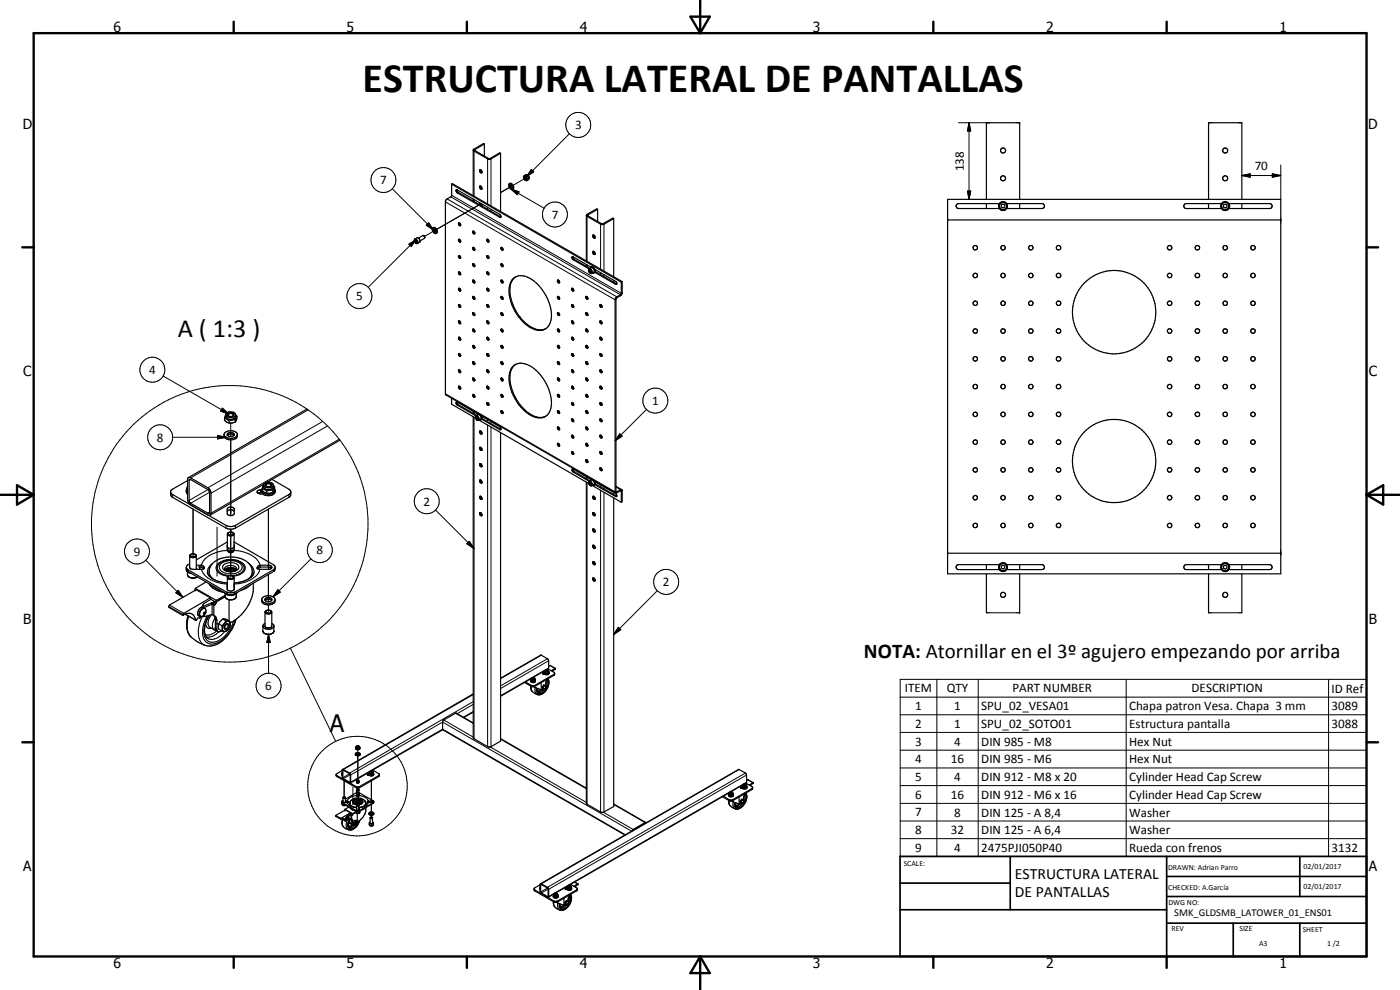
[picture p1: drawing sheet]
<svg xmlns="http://www.w3.org/2000/svg" width="420mm" height="297mm" viewBox="0 0 420 297" stroke-linecap="round" stroke-linejoin="round" font-family="sans-serif">
<defs><g id="words">
<text font-size="12.6" x="108.8" y="27.6">ESTRUCTURA LATERAL DE PANTALLAS</text>
<text font-size="7.9" x="53.3" y="101">A ( 1:3 )</text>
<text font-size="7.2" x="99" y="219.5">A</text>
<text font-size="6.3" x="259.3" y="197.5">NOTA: Atornillar en el 3º agujero empezando por arriba</text>
<g font-size="4.7">
<text x="304.6" y="263.8">ESTRUCTURA LATERAL</text>
<text x="304.6" y="269.2">DE PANTALLAS</text>
</g>
<g font-size="4.2">
<text x="34" y="9.6">6</text>
<text x="104" y="9.6">5</text>
<text x="174" y="9.6">4</text>
<text x="244" y="9.6">3</text>
<text x="314" y="9.6">2</text>
<text x="384" y="9.6">1</text>
<text x="6.8" y="38.7">D</text>
<text x="410.6" y="38.7">D</text>
<text x="7" y="112.9">C</text>
<text x="410.8" y="112.9">C</text>
<text x="7" y="187.1">B</text>
<text x="410.8" y="187.1">B</text>
<text x="7" y="261.4">A</text>
<text x="410.8" y="261.4">A</text>
<text x="34" y="290.4">6</text>
<text x="104" y="290.4">5</text>
<text x="174" y="290.4">4</text>
<text x="244" y="290.4">3</text>
<text x="314" y="290.4">2</text>
<text x="384" y="290.4">1</text>
</g>
<g font-size="3.9">
<text x="172.6" y="38.8">3</text>
<text x="289.3" y="51.4" transform="rotate(-90 289.3 51.4)">138</text>
<text x="376.5" y="51.1">70</text>
<text x="114.1" y="55.3">7</text>
<text x="165.6" y="65.6">7</text>
<text x="106.9" y="90.1">5</text>
<text x="44.8" y="112.2">4</text>
<text x="195.7" y="121.5">1</text>
<text x="47.1" y="132.5">8</text>
<text x="127.1" y="151.7">2</text>
<text x="40.1" y="166.8">9</text>
<text x="95" y="166.3">8</text>
<text x="199" y="175.9">2</text>
<text x="79.6" y="207">6</text>
<text x="271.6" y="207.8">ITEM</text>
<text x="284.1" y="207.8">QTY</text>
<text x="303.8" y="207.8">PART NUMBER</text>
<text x="357.6" y="207.8">DESCRIPTION</text>
<text x="399.6" y="207.9">ID Ref</text>
<text x="274.6" y="213.1">1</text>
<text x="286.4" y="213.1">1</text>
<text x="294.5" y="213.1">SPU_02_VESA01</text>
<text x="338.9" y="213.1">Chapa patron Vesa. Chapa 3 mm</text>
<text x="399.6" y="213.1">3089</text>
<text x="274.6" y="218.4">2</text>
<text x="286.4" y="218.4">1</text>
<text x="294.5" y="218.4">SPU_02_SOTO01</text>
<text x="338.9" y="218.5">Estructura pantalla</text>
<text x="399.6" y="218.4">3088</text>
<text x="274.6" y="223.7">3</text>
<text x="286.4" y="223.7">4</text>
<text x="294.5" y="223.7">DIN 985 - M8</text>
<text x="338.9" y="223.7">Hex Nut</text>
<text x="274.6" y="229">4</text>
<text x="285.4" y="229">16</text>
<text x="294.5" y="229">DIN 985 - M6</text>
<text x="338.9" y="229">Hex Nut</text>
<text x="274.6" y="234.3">5</text>
<text x="274.6" y="239.6">6</text>
<text x="285.4" y="239.6">16</text>
<text x="286.4" y="234.3">4</text>
<text x="294.5" y="234.3">DIN 912 - M8 x 20</text>
<text x="294.5" y="239.6">DIN 912 - M6 x 16</text>
<text x="338.9" y="234.4">Cylinder Head Cap Screw</text>
<text x="338.9" y="239.7">Cylinder Head Cap Screw</text>
<text x="274.6" y="244.9">7</text>
<text x="286.4" y="245">8</text>
<text x="294.5" y="245">DIN 125 - A 8,4</text>
<text x="338.9" y="245">Washer</text>
<text x="274.6" y="250.3">8</text>
<text x="285.4" y="250.3">32</text>
<text x="294.5" y="250.3">DIN 125 - A 6,4</text>
<text x="338.9" y="250.4">Washer</text>
<text x="274.6" y="255.6">9</text>
<text x="286.4" y="255.6">4</text>
<text x="294.5" y="255.6">2475PJI050P40</text>
<text x="338.9" y="255.7">Rueda con frenos</text>
<text x="399.6" y="255.6">3132</text>
</g>
<text font-size="3.1" x="352.4" y="275">SMK_GLDSMB_LATOWER_01_ENS01</text>
<g font-size="2.4">
<text x="271.2" y="259.7">SCALE:</text>
<text x="350.6" y="261">DRAWN: Adrian Parro</text>
<text x="391.2" y="260.6">02/01/2017</text>
<text x="350.6" y="267.1">CHECKED: A.García</text>
<text x="391.2" y="266.7">02/01/2017</text>
<text x="350.6" y="271.4">DWG NO:</text>
<text x="351.6" y="279.3">REV</text>
<text x="372" y="279.4">SIZE</text>
<text x="391" y="279.6">SHEET</text>
<text x="377.9" y="283.8">A3</text>
<text x="398.3" y="283.8">1 /2</text>
</g>
</g></defs>
<g fill="none" stroke="#000" stroke-width=".3">
<path d="M287.6 36.8h9.4M290.8 36.8l.5 2.5h-.9zM290.8 36.8v23M117.7 56.6l12.4 12.4M134.2 59.7l50.9 29.4v.3M135.3 59.1l50.9 29.3v.3M135.5 58.6l51 29.4 .2-.2M137.5 57.7l-.3 .2M142.3 44.7l.2 .2-.2 .4v13.5M142.3 59.9v.6M146.6 47.5l-.3 .2v13.5M147.1 47.5l.3 .2v14.1"/>
<path d="M153.4 56.7l2.4 .9-.5 .8zM153.4 56.7l9.9 5.8M153.6 55.8l-3.4 2 3.2-1.9M157.9 53.3l-3.9 2.3M159.5 50.8l.7 .8-2.1 1.4zM170.9 40.1l-12.8 12.9M290.4 57.3h.9l-.5 2.5zM372.7 52.7l2.5-.5v1zM372.7 52.7h11.7M381.8 52.2l2.6 .5-2.6 .5zM384.4 49.5v10.3M122.7 73.3l2.1-1.4-1.4 2.1z"/>
<path d="M124.4 71.9a.74 .74 0 0 1 .8 .3 .74 .74 0 0 1 0 .8 .9 .9 0 0 1-.8-1.1zM124.5 71.7a.91 .91 0 0 1 .8 1.4M124.8 71.9l-14.3 14.3M127.9 67.6l.7-.8 1.5 2.2zM128.6 66.8l1.5 2.2-2.2-1.4zM130.5 69.1l.2-.1-3.3 1.9M133.7 60.6l50.9 29.4 .3-.2M142.3 69.4v.4M142.3 74.3v.5M142.3 79.2v.5M144.2 61.3l-13.2 7.5M146.3 62.2v.6"/>
<path d="M147.4 62.8v.6M150.2 65.1l-.2 .1M172.3 77.8l-.3 .1M176.2 64.3l.2 .2v.3l-.2 .1v13.5M176.2 79.5v.6M180.5 67.1l-.3 .2v13.5M181 67.1l.3 .2v14.1M142.3 84.1v.5M142.3 89v.5M142.3 93.9v.5M142.3 98.8v.4M176.2 89v.5"/>
<path d="M176.2 93.9v.5M176.2 98.8v.4M176.7 80.9a.69 .69 0 0 1 .8 .3 .69 .69 0 0 1-.1 .8 .97 .97 0 0 1-.7-1.1zM176.8 80.7a.91 .91 0 0 1 .8 1.3M180.2 81.8v.6M181.3 82.4v.6M185 85.1l-.3 .2M49 112.8l19.7 11.4M133.7 118.2l50.9 29.4 .3-.2 .2 .5M142.3 103.7v.4M142.3 108.6v.5M142.3 113.5v.5"/>
<path d="M142.3 118.4v.5M176.2 103.7v.4M176.2 108.6v.5M176.2 113.5v.5M176.2 118.4v.5M51.8 131.2h16M65.3 130.7l2.5 .5-2.5 .5zM66.7 122.5l2 1.7-2.5-.8zM69.2 126.9v4.1M69.2 132v22.7M92.5 123l-35.3 20.4M96.8 126.4l-34.4 19.9"/>
<path d="M98.3 127.8l-35 20.2M101.8 131.8l-38.5 22.2M137.5 121.4l-.3 .1M142.3 123.6v.5M142.3 125.2v96.5M142.9 124.9a.81 .81 0 0 1 .6 1.2 .81 .81 0 0 1-.6-1.2zM142.9 124.8a.92 .92 0 0 1 .8 1.4M146.3 125.9v.6M146.3 127.5v96.5M147.4 126.5v.6M147.4 128.1v95.9M150.2 128.8l-.2 .1"/>
<path d="M176.2 123.3v.4M176.2 128.2v.5M176.2 133.1v.4M176.2 138v.4M186 130.2l.7 .7-2.1 1.3zM194 122.9l-9.4 9.3M51.8 148.4v.8M57.2 143.9l-.4 .3M57.9 152.7v13.9M62.4 146.9l-5.6 3.3M62.9 147.7l-5.7 3.3M62.9 153.7l-.5 .3"/>
<path d="M65.1 158.2v14.6M67.8 157.6v.9M69.2 158.8v14.3M70.6 157.6v.9M78.2 147v.8M80.5 152.7v18.1M86.7 148.4v.8M130.7 153l11.6 11.6M172.3 141.5l-.3 .1M176.2 143.2v.6M176.2 144.8v96.5M176.7 144.6a.67 .67 0 0 1 .8 .3 .67 .67 0 0 1-.1 .8 .95 .95 0 0 1-.7-1.1z"/>
<path d="M176.8 144.4a.87 .87 0 0 1 .8 1.3M180.2 145.5v.6M180.2 147.1v96.5M181.3 146.1v.6M181.3 147.7v95.9M184.9 146.1l1.3 .8v.3h.5M185 148.8l-.3 .2M43.8 168.1l11.1 11.1M53.5 177.1l1.4 2.1-2.1-1.4zM56.2 170.8v.5M56.2 172.4a2.01 2.01 0 0 0 2.9 .7M60.3 169.6v.5"/>
<path d="M60.5 170.8a6 6 0 0 0 4.4 3.9l3.3 .6M62.8 171.8l.3 1.2 .6 .6M62.8 171.5l.1 .8M62.9 172.5l1.3 1.4M63.1 175.4l1.6 1.2 1.5 .6M63.7 169.2l-1.1 1.2-.3 1.3M66.2 169.2a4.7 4.7 0 0 1 6.3 .5 2.01 2.01 0 0 1-1.9 2.3 4.1 4.1 0 0 1-4.8-1.5v-.6zM67.1 169.5a3.2 3.2 0 0 1 4.6 .5 1.93 1.93 0 0 1-2.5 1.6 1.99 1.99 0 0 1-2.4-1.6zM67.4 170.7a2.13 2.13 0 0 1 3.7 0M67.5 170.9a2.35 2.35 0 0 1 3.4 0M67.6 178.9a1.88 1.88 0 0 0 3.3 0M67.9 168.1a2.45 2.45 0 0 0-2.6 2.7 3.8 3.8 0 0 0 3.7 1.9"/>
<path d="M68.2 176.1h.1M68.2 165.1a9.1 9.1 0 0 0-7.5 3.7l-.2 .8M68.2 177.7v.6M68.4 171.4h1.7M68.5 172.9a3.6 3.6 0 0 1-3.7-2.5 3.5 3.5 0 0 1 3.7-2.5h1.5a3.5 3.5 0 0 1 3.6 2.5 3.5 3.5 0 0 1-3.7 2.5M70.3 176.1h.1M70.3 165.1a9.1 9.1 0 0 1 7.5 3.7l.2 .8M70.3 177.7v.6M70.6 168.1a2.62 2.62 0 0 1 2.7 2.5 3.7 3.7 0 0 1-3.8 2.1M74.8 169.2l1.1 1.2 .3 1.3M75.3 175.4l-1.5 1.2-1.5 .6M75.5 172.5l-1.2 1.4"/>
<path d="M75.7 171.5l-.1 .8M75.7 171.8l-.4 1.2-.5 .6M78 170.8a7 7 0 0 1-5.7 4.2l-2 .3M78.2 169.6v.5M80.5 172.4v8.1M82.3 170.8v.5M83.4 177l.7 .7-2.2 1.4zM93.3 167.7l-11.4 11.4M140.1 163.2l.7-.8 1.5 2.2zM140.8 162.4l1.5 2.2-2.2-1.4zM197.3 177.2l-13.1 13.2M50.7 181.9l4.2 2.5"/>
<path d="M50.9 181.5l4.2 2.5M55.7 184.2l2.9 1.8M56.7 184.9a6.3 6.3 0 0 0 .7 6.3M60.5 182.2l.5 .2M60.7 185.1a7.2 7.2 0 0 0 0 8l1 .6M61.2 183.8h.3l-.3 .5zM61.8 187a1.31 1.31 0 0 0 .4 1.3 1.31 1.31 0 0 0 1.3 .2M62.2 184.8a7.7 7.7 0 0 0-.8 7.4 3.3 3.3 0 0 0 5.1 0 11.7 11.7 0 0 0 3.7-5l.4-1.2M62.6 184.7a7.4 7.4 0 0 0-.8 6.9 2.94 2.94 0 0 0 4.3 .3 10.9 10.9 0 0 0 4-5.6M63.5 184.4a3.1 3.1 0 0 0-.7 3.7l.2 .1M64.3 180.4l-.6 .4M64.5 185.4a2.68 2.68 0 0 0-.2 3.6"/>
<path d="M64.6 188.3l.5 .3M64.6 185.9l.5 .3M65 189.3a3.4 3.4 0 0 1-3.5 1.1M65.7 189.6a4.4 4.4 0 0 1-3.8 1.5M67.5 189.5l-1.2 1.1a3.6 3.6 0 0 1-4 .9M78.9 189.3a1.88 1.88 0 0 0 3.3 0M79.5 187.7l.3 .5M79.5 187.8l.1 .2M79.6 188.1l.1 .1M79.7 188.2l.8 .3 .8-.3M79.8 188.2l1.3 .1M80.5 181.5v2"/>
<path d="M80.6 190.3l.5 2.5h-1zM80.6 190.3v11.7M81.4 188.2l-.2 .1M81.5 188l-.1 .1M81.6 188l-.3 .2M81.6 187.7v.3M81.6 187.8l-.1 .2M87.2 194.5l13.5 27.9M162.5 196.6l-12.3 7M164.3 197.7l-14.1 8.1M164.7 198.2l-14.5 8.4M165 199.7l1.6 .9"/>
<path d="M185.6 188.2l.7 .7-2.1 1.5zM296 183.9h10M306 183.9h.1M362.7 183.9h10M133.2 216l8.8 5.1M136.7 214l5.3 3M142 208.4l-39 22.5M142 210.5l-37.1 21.4M142 211.3l-4.8 2.8M142 213.5l-2.9 1.7M159.4 205.9v1l.4 .6M159.5 205.7v.3"/>
<path d="M160.5 205.7v.3M160.6 206.2v1.4l.3 .6 .5 .2M162.5 206.9l-.6 .4h-.6M162.8 207l-.7 .4-.7 .1M163.2 201.8v.4M163.8 204.8l-.1 .3M164 204.3a2.72 2.72 0 0 1-2.3 3.5l-.1-.2M164.1 204a2.88 2.88 0 0 1-1.6 4 1.06 1.06 0 0 1-1.2-.3 1.06 1.06 0 0 1-.1-1.2M164.2 203.8a3 3 0 0 1-.8 3.8 1.23 1.23 0 0 1-1.3 .7 1.23 1.23 0 0 1-1-.9v-.9M164.7 200.4l-14.5 8.3M166.3 202.3v.3M270.2 203.8h139.9v53.2h-139.9z"/>
<path d="M270.2 209.2h139.9M270.2 214.5h139.9M270.2 219.8h139.9M281.2 203.8v53.2M293.6 203.8v53.2M338 203.8v53.2M398.7 203.8v53.2M101.1 232.7v.3M103 231.1l-.1 .1M103.3 234.3v5M104.9 232.2l-2 1.1M105.1 232.5l-2.1 1.1"/>
<path d="M105.1 234.6l-.2 .1M105.2 232.5l27.6-15.8 56.8 32.7M105.2 234.7l27.6-15.9 54.9 31.6M105.9 236.2v5.3M106.9 236v.3M106.9 239.8l-1 .6M106.9 239.8a.87 .87 0 0 0-1.1 .8 .87 .87 0 0 0 1 .9h.3M106.9 239.8a1.39 1.39 0 0 1 2 1l-.5 .5-.8 .2M107 238.8a2.79 2.79 0 0 0-2.8 1.5M107.4 225v1.4M107.4 226.8v8.2M107.4 236.5v5.1"/>
<path d="M107.7 238.8a2.79 2.79 0 0 1 2.8 1.5M107.9 239.8l.5 .2a.79 .79 0 0 1 .3 1 .79 .79 0 0 1-1 .4l-.2 .1M107.9 236v.3M110.6 232.2v.3M111.5 234.3v6.5M113.7 232.7v.3M147.1 224.1l28.9 16.6M150.2 221.8l25.8 14.8M218.9 239.9v.3M219.9 239.9v.3M221.8 230.9l-59.3 34.3M222.6 236.1v.5"/>
<path d="M223.2 239.1l-.1 .3M223.4 238.5a2.67 2.67 0 0 1-2.3 3.6l-.1-.2M223.5 238.3a2.79 2.79 0 0 1-1.6 4 1.09 1.09 0 0 1-1.2-.3 1.09 1.09 0 0 1-.1-1.2M223.6 238.1a3.2 3.2 0 0 1-2.4 4.5l-.7-.7v-1.2M223.7 231.9l-59.4 34.3M224.1 232.5l-59.4 34.3M224.1 234.7l-59.4 34.3M224.4 234l1.6 .9M225.7 236.6v.3M270.2 225.1h139.9M270.2 230.4h139.9M270.2 235.7h139.9"/>
<path d="M100.7 244.8l1.5 .9M100.8 244.6l1.5 .9M102.5 245.6l1.1 .7M102.7 240.8v.2M102.7 241.3l.4 .4 .6-.1M102.8 245.9l-.1 1.3 .4 .9M104.2 240.3v.2M104.2 240.8a2.66 2.66 0 0 0 2.8 1.6M104.2 244.9l.2 .1M104.3 245.9a2.19 2.19 0 0 0 .4 3.1M104.4 245.5v.1M104.5 245.4v.2z"/>
<path d="M104.7 246.6l.1 .5h.5M104.8 245.8a2.05 2.05 0 0 0 .2 3 2.5 2.5 0 0 0 2.6-1.9l.3-.6M105 245.7a2.06 2.06 0 0 0 .1 2.9 2.86 2.86 0 0 0 2.6-2.2M105.1 241.2l.3 .6M105.1 241v.3M105.1 241.4l.3 .3M105.2 242.4l1.1 .7M105.3 245.7a1.07 1.07 0 0 0-.2 1.4M105.4 240.2l-.6 .9M105.4 241.7l.2 .2M105.6 244.2l-.2 .2M105.7 246l-.3 .7 .2 .6"/>
<path d="M105.7 246.2l.2 .1M105.7 247.1l.2 .1M105.9 247.4l-.7 .4h-.6M105.9 240.7l.6 .6 .8 .2M106.1 247.5l-.7 .5-.7 .1M106.2 240.3a1.44 1.44 0 0 1 2.4 .3 1.5 1.5 0 0 1-2.5 0zM106.5 240.4a1.05 1.05 0 0 1 1.7 .3 1 1 0 0 1-1.7-.3zM106.7 247.5l-.2 .2a1.35 1.35 0 0 1-1.6 .5M106.7 240.7l.1-.1a.76 .76 0 0 1 1.2 .1M106.8 240.8l.3-.2h.5l.4 .2M106.8 243.7a.75 .75 0 0 0 1.2 0M107 242.7h.1"/>
<path d="M107 243.2v.3M107.1 241h.6M107.7 242.7h.1M107.7 243.2v.3M109.4 240.2l.5 .9M109.4 241.7l-.2 .2M109.5 242.4l-1.1 .7M109.7 241.1l-.3 .6zM110.5 240.8a2.79 2.79 0 0 1-2.8 1.6M110.6 240.3v.2M110.8 247.4a.71 .71 0 0 0 1.2 0M111.1 246.8l.4 .3 .3-.1"/>
<path d="M111.3 247.1h.3M111.5 241.3v3M111.5 244.6v.8M111.8 246.8v.2M111.8 246.9v.1M112.1 240.8v.2M181.1 243.7l8.9 5.2M184.2 241.4l9.4 5.4M191.4 248.3h.1M191.7 248.1h.1M193.6 247h.1M218.8 240.2v1l.4 .6"/>
<path d="M220 240.5a1.72 1.72 0 0 0 .8 2.2M221.9 241.2l-.6 .4h-.6M222.2 241.3l-.8 .4-.6 .1M270.2 241h139.9M270.2 246.3h139.9M270.2 251.6h139.9M160.5 267v.3M162.5 265.4l-.2 .1M164.3 266.4l-2 1.2M164.5 266.7l-2 1.2M164.5 268.9l-.2 .1M166.2 270.6v.9l.4 .7"/>
<path d="M166.3 270.3v.3M167.3 270.3v.3M167.4 270.9a1.55 1.55 0 0 0 .7 2.2M169.3 271.6l-.9 .4-.3-.1M169.5 271.7l-.6 .4-.7 .1M170 266.5v.4M170.5 269.5v.3M170.8 268.9a2.47 2.47 0 0 1-2.5 3.4M170.9 268.6a2.83 2.83 0 0 1-2.3 4.1l-.5-.4-.1-1.1M171 268.5a3.1 3.1 0 0 1-1.1 4 1.25 1.25 0 0 1-1.7 .2 1.25 1.25 0 0 1-.4-1.6M172.4 264.7l1 .5M173 267v.3"/>
<circle cx="173.5" cy="37.5" r="3.8"/>
<circle cx="115.1" cy="54" r="3.8"/>
<circle cx="166.5" cy="64.4" r="3.7"/>
<circle cx="107.9" cy="88.9" r="3.7"/>
<circle cx="45.7" cy="111" r="3.7"/>
<circle cx="48.1" cy="131.2" r="3.7"/>
<circle cx="196.7" cy="120.2" r="3.8"/>
<circle cx="69" cy="157.2" r="41.5"/>
<circle cx="128.1" cy="150.4" r="3.7"/>
<circle cx="41.1" cy="165.5" r="3.7"/>
<circle cx="96" cy="165.1" r="3.8"/>
<circle cx="199.9" cy="174.6" r="3.8"/>
<circle cx="80.6" cy="205.8" r="3.8"/>
<circle cx="107.3" cy="235.9" r="14.9"/>
</g>
<g fill="none" stroke="#000" stroke-width=".35">
<path d="M135.5 55.2v3.5l-1.4 1.1-.4 .6v57.9l51 29.6M135.5 55.2l.3-.1 50.9 29.4M135.5 55.2l51 29.5M137.1 56.9l13.1 7.7M137.1 56.9l.4 .8 12.7 7.4M137.1 56.9l-.2 .4 .3 .6 12.9 7.4 .2-.2M142 45l.3 .3 4.3 2.5h.6l3-1.8M142 45v13.7M142 59.7v.6M144 51a.56 .56 0 0 1 .6 .2 .56 .56 0 0 1-.1 .7l-.4-.2zM144 55.9v-.1a.67 .67 0 0 1 .6 1l-.6-.4zM144.2 50.9v.5l.4 .3"/>
<path d="M144.2 55.8l.1 .6 .3 .2M145.4 43.2l-2.9 1.7-.1 .2 4.3 2.5 3.3-1.8 .2 .2M145.4 43.2l-.3-.1-3.1 1.9M145.4 43.2v3.7M150.2 46v17.5M152.8 55.2a1.07 1.07 0 0 0 1.2 1.5M152.8 55.2a1.01 1.01 0 0 1 1.1 .3 1.01 1.01 0 0 1 .1 1.2M152.9 55.1a1.13 1.13 0 0 1 1.1 1.6M153.1 55.5l.5 .3 .1 .4a.47 .47 0 0 1-.6-.1 .47 .47 0 0 1 0-.6zM153.2 55.5v.5l.5 .3M154 56.7l-.2 .1M157.3 53.6l.1 .3"/>
<path d="M157.4 52.6l-.3 .5 .1 .4M157.4 53.9l-.2-.5 .1-.4a.72 .72 0 0 1 .7 .3 .72 .72 0 0 1 0 .8h-.3M157.4 52.6l.7 .4M157.4 53.9l.3 .2M157.7 54.1l.4 .1M157.8 53.2l-.2-.1-.2 .2 .4 .5 .1-.4-.3-.4-.3 .3 .4 .6 .3-.2-.2-.4M157.9 52.5a.77 .77 0 0 1 .8 .4 .77 .77 0 0 1 0 .8M157.9 52.5l.5 .3M157.9 52.5l-.5 .1M158.1 53l.3 .8M158.4 52.8l.3 .9M158.4 52.8l-.3 .2"/>
<path d="M158.4 53.8l-.3 .4M158.7 53.7l-.6 .5M158.7 53.6l-.3 .2M284.4 59.8h100v112.4h-100zM296 59.8v-23h10v23M362.7 59.8v-23h10v23M124.4 71.8l.7-.4a.87 .87 0 0 1 .8 1.3l-.6 .4-.4-.1-.5-.5zM124.6 72.4l.2 .4M124.9 72.3l.2 .1M124.9 72.3l-.3 .1M124.9 72.2v.1M125.1 72.4l-.5-.3v.3"/>
<path d="M125.1 72.4v.3l-.3 .1M125.1 72.6l-.3 .2M127.2 70.7h.1M127.2 70.7l.3 .6M127.5 71.1l-.6-.4-1.3 .7M127.5 71.3l-1.4 1M127.5 71.2v.1M130 68.4a1.16 1.16 0 0 1 1.1 1.4M130 68.4a1.07 1.07 0 0 0 0 1.1 1.07 1.07 0 0 0 1 .5M130 68.4a1 1 0 0 1 1 .4 1 1 0 0 1 0 1.2M130.1 68.8a.46 .46 0 0 1 .6 .3 .46 .46 0 0 1-.2 .5l-.4-.3zM130.2 68.7l.1 .6 .4 .3"/>
<path d="M130.7 69.6h.1M131 70l-.2 .1M131.1 69.8l-.1 .2M137.6 67a.43 .43 0 0 1 .6 .2 .43 .43 0 0 1-.2 .5l-.3-.3zM137.7 76.7a.49 .49 0 0 1 .5 .3 .49 .49 0 0 1-.1 .6 .61 .61 0 0 1-.4-.9zM137.7 71.8a.46 .46 0 0 1 .5 .3 .46 .46 0 0 1-.2 .5l-.3-.3zM137.8 66.9l.4 .7M137.8 71.8l.4 .7M137.8 76.7l.4 .7M141.9 79.2l.1-.1a.47 .47 0 0 1 .5 .4 .47 .47 0 0 1-.3 .5l-.3-.3zM141.9 69.4l.5 .2 .1 .5a.49 .49 0 0 1-.6-.1 .49 .49 0 0 1 0-.6zM142 74.2a.45 .45 0 0 0-.1 .6 .45 .45 0 0 0 .6 .2"/>
<path d="M142 74.2l.4 .3 .1 .5M142.1 69.3l.4 .7M142.1 74.2l.4 .7M142.1 79.1l.4 .7M143.9 60.8a.61 .61 0 0 0 .7 .8v-.3M144.2 61l.4 .5M146.1 76.7a.51 .51 0 0 1 .6 .3 .51 .51 0 0 1-.1 .6l-.5-.4zM146.3 76.7l.4 .7M146.3 71.8l.4 .7M146.3 71.8a.46 .46 0 0 0-.2 .6 .46 .46 0 0 0 .6 .2v-.1M150.2 64.6l.1 .5M150.2 64.6v.5"/>
<path d="M150.2 65.1h.1M150.3 74.3a.43 .43 0 0 1 .6 .2 .43 .43 0 0 1-.2 .6zM150.6 74.2l.3 .7M150.6 79.1l.3 .7M171.9 77a.51 .51 0 0 0-.2 .5 .51 .51 0 0 0 .3 .4l4.8 2.8M171.9 77l5.5 3.2a.8 .8 0 0 1 1.1 .6M171.9 77l.3 .7 4.9 2.9M176 64.6l4.8 2.8 3.4-1.8M176 64.6v13.7M176 79.3v.6M178.1 70.5l.5 .4v.5M178.1 75.4l.5 .4v.4"/>
<path d="M178.1 75.4l-.3 .3 .2 .5h.6M178.1 70.5a.52 .52 0 0 0-.1 .6 .52 .52 0 0 0 .6 .3M178.1 75.4l.2 .6 .3 .2M178.1 70.5l.2 .6 .3 .2M179.4 62.8l-3.1 1.9 4.3 2.5 3.3-1.8 .3 .2M179.4 62.8l-.3-.1-2.9 1.6-.2 .3M179.4 62.8v3.6M184.2 65.6v17.5M284.4 66h100M296 61.1v1.5M299.9 61.1h-12.4a.75 .75 0 0 0-.6 .8 .75 .75 0 0 0 .8 .7h12.2M299.9 61a1.35 1.35 0 0 1 2-.2 1.35 1.35 0 0 1 0 2 1.35 1.35 0 0 1-2-.2"/>
<path d="M299.9 61l-.2 .8 .2 .8M300.5 61.5l.5-.2 .5 .2v.6l-.5 .3-.5-.3zM302.1 61.1h10.8a.75 .75 0 0 1 .6 .8 .75 .75 0 0 1-.8 .7h-10.6M306 61.1v1.5M362.7 61.1v1.5M366.6 61a1.33 1.33 0 0 1 2.2 0M366.6 61.1h-10.8a.75 .75 0 0 0-.5 .8 .75 .75 0 0 0 .7 .7h10.6M366.6 62.6a1.33 1.33 0 0 0 2.2 0M366.6 61l-.3 .8 .3 .8M367.2 61.5l.5-.2 .5 .2v.6l-.5 .3-.5-.3zM368.8 61a1.22 1.22 0 0 1 0 1.6M368.8 61.1h12.4a.75 .75 0 0 1 .6 .8 .75 .75 0 0 1-.8 .7h-12.2"/>
<path d="M372.7 61.1v1.5M137.7 91.4a.46 .46 0 0 1 .5 .3 .46 .46 0 0 1-.2 .5l-.3-.3zM137.7 81.6a.44 .44 0 0 1 .5 .3 .44 .44 0 0 1-.2 .5l-.3-.3zM137.7 86.5l.5 .3v.4a.49 .49 0 0 1-.5-.1 .49 .49 0 0 1 0-.6zM137.7 96.3a.46 .46 0 0 1 .5 .3 .46 .46 0 0 1-.2 .6l-.3-.4zM137.8 86.5l.4 .7M137.8 81.6l.4 .7M137.8 91.4l.4 .7M137.8 96.3l.4 .7M141.8 84.1l.3 .7h.4M141.9 88.9a.46 .46 0 0 1 .5 .3 .46 .46 0 0 1-.2 .6l-.3-.3zM141.9 98.8l.1-.1a.44 .44 0 0 1 .5 .4 .44 .44 0 0 1-.3 .5l-.3-.3z"/>
<path d="M141.9 93.9l.1-.1a.44 .44 0 0 1 .5 .3 .44 .44 0 0 1-.3 .6l-.3-.3zM141.9 84.1h-.1M142 84l.4 .4 .1 .4M142 84l-.1 .1M142.1 84l.4 .8M142.1 88.9l.4 .8M142.1 93.9l.4 .6M142.1 98.7l.4 .7M146.1 96.3a.46 .46 0 0 1 .6 .3 .46 .46 0 0 1-.2 .6l-.4-.4zM146.1 91.4a.46 .46 0 0 1 .6 .3 .46 .46 0 0 1-.2 .5l-.4-.3zM146.1 86.5l.5 .2 .1 .5a.5 .5 0 0 1-.5-.1 .5 .5 0 0 1-.1-.6zM146.3 86.5l.4 .7"/>
<path d="M146.3 81.6l.4 .7M146.3 91.4l.4 .7M146.3 96.3l.4 .7M146.3 81.6l-.2 .1v.4l.4 .3 .2-.1M146.3 81.6l.4 .3v.4M150.3 98.8a.41 .41 0 0 1 .6 .2 .41 .41 0 0 1-.2 .6zM150.6 93.9l.3 .2v.5M150.6 84l.3 .8M150.6 88.9l.3 .8M150.6 93.9l.3 .6M150.6 98.7l.3 .7M150.6 84l-.3 .1 .1 .5 .2 .2h.3"/>
<path d="M150.6 88.9l-.3 .1v.3l.4 .5 .2-.1M150.6 93.9h-.3v.3l.3 .4h.3M150.6 84l.3 .4v.4M153.9 83.7a4 4 0 0 1 5.4 0 14 14 0 0 1 6.1 12.1 3.6 3.6 0 0 1-5.6 2.8 13 13 0 0 1-6.8-13.3zM154.8 83.1a5.6 5.6 0 0 0-1.5 6.4 13.1 13.1 0 0 0 7.8 9.3l1.4 .2 1.3-.4M167.3 88.9l.5 .2 .1 .6a.5 .5 0 0 1-.5-.2 .5 .5 0 0 1-.1-.6zM167.3 93.9a.51 .51 0 0 1 .6 .2 .51 .51 0 0 1-.1 .6l-.5-.3zM167.3 98.8a.44 .44 0 0 1 .6 .2 .44 .44 0 0 1-.2 .6l-.4-.3zM167.3 84.1h.1M167.5 84l.4 .4v.5l-.6-.3v-.5M167.5 84l.5 .8M167.5 88.9l.5 .8"/>
<path d="M167.5 93.9l.5 .6M167.5 98.7l.5 .7M167.5 84l-.2 .1M171.5 86.6l.5 .1 .2 .4-.2 .3-.3-.2zM171.5 91.5a.43 .43 0 0 1 .6 .2 .43 .43 0 0 1-.2 .5zM171.8 86.5l.1 .4 .3 .3M171.8 91.4l.1 .4 .3 .3M171.8 96.3l.4 .7M175.8 98.8a.51 .51 0 0 1 .5 .2 .51 .51 0 0 1 0 .6l-.5-.3zM175.8 93.9h.4l.2 .7a.49 .49 0 0 1-.5-.2 .49 .49 0 0 1-.1-.5zM176.1 88.9a.41 .41 0 0 0-.2 .6 .41 .41 0 0 0 .5 .2M176.1 88.9l.3 .8"/>
<path d="M176.1 98.7v.4l.3 .3M176.1 93.9l.3 .6M176.1 88.9v.5l.3 .3M176.7 80.8l.7-.5a.89 .89 0 0 1 .8 1.4l-.7 .4-.3-.1-.5-.5zM176.9 81.4l.3 .3M177.2 80.5a.68 .68 0 0 1 .8-.3 .68 .68 0 0 1 .4 .7l.1 .8 6.2 3.6 .4-.1M177.2 81.2h.1M177.2 81.2l.2 .2M177.2 81.2l-.3 .2M177.4 81.4l-.5-.3v.3M177.4 81.4v.3h-.2M177.4 81.6l-.2 .1"/>
<path d="M178.5 81.8h-.5M178.5 80.8l6.2 3.6 .4 .4v.4M178.5 80.8l.1 .7-.2 .3M178.6 80.9v.1M178.6 81.4l6.5 3.8M180.1 91.4a.46 .46 0 0 1 .5 .3 .46 .46 0 0 1-.2 .5l-.3-.3zM180.1 96.3a.46 .46 0 0 1 .5 .3 .46 .46 0 0 1-.2 .6l-.3-.4zM180.3 96.3l.4 .7M180.3 91.4l.4 .7M184.2 84.1v.6M186.5 84.7l-.1 3.6-1.4 .9-.4 .6 .1 58.1M186.7 84.5v3.5a2.19 2.19 0 0 1-1.6 1.4l-.2 .3v57.8l.2 .1 1.5-.7"/>
<path d="M186.7 84.5l-.2 .2M135.5 119.5v1.8l7.3 4.2M137.6 101.3l.1-.1a.58 .58 0 0 1 .5 .8l-.5-.1zM137.7 106.1a.46 .46 0 0 1 .5 .3 .46 .46 0 0 1-.2 .5l-.3-.3zM137.7 115.9a.44 .44 0 0 1 .5 .3 .44 .44 0 0 1-.2 .5l-.3-.3zM137.7 111a.44 .44 0 0 1 .5 .2 .44 .44 0 0 1-.2 .6l-.3-.3zM137.8 106.1l.4 .7M137.8 101.2l.4 .7M137.8 111l.4 .7M137.8 115.9l.4 .7M141.9 113.5l.1-.1a.47 .47 0 0 1 .5 .4 .47 .47 0 0 1-.3 .5l-.3-.3zM141.9 103.7l.5 .2 .1 .5a.49 .49 0 0 1-.6-.1 .49 .49 0 0 1 0-.6z"/>
<path d="M141.9 108.5h.1a.47 .47 0 0 1 .5 .4 .47 .47 0 0 1-.3 .5l-.3-.3zM142 118.3l-.2 .2 .1 .4 .2 .2h.4M142 118.3l.4 .4 .1 .4M142.1 118.3l.4 .7M142.1 113.4l.4 .7M142.1 103.6l.4 .7M142.1 108.5l.4 .7M146.1 101.3a.43 .43 0 0 1 .5 .2 .43 .43 0 0 1-.1 .5l-.4-.3zM146.1 111a.51 .51 0 0 1 .6 .3 .51 .51 0 0 1-.1 .5l-.5-.3zM146.3 106.1l.4 .7M146.3 115.9l.4 .7M146.3 111l.4 .7"/>
<path d="M146.3 101.2l.4 .7M146.3 106.1a.46 .46 0 0 0-.2 .6 .46 .46 0 0 0 .6 .2v-.1M146.3 115.9l-.2 .1v.4l.4 .3 .2-.1M146.3 115.9l.4 .3v.4M150.4 113.5a.45 .45 0 0 1 .5 .3 .45 .45 0 0 1-.2 .5l-.4-.5zM150.6 108.5l-.3 .1 .2 .6 .4 .1M150.6 103.6a.43 .43 0 0 0-.2 .6 .43 .43 0 0 0 .5 .2l.1-.1M150.6 108.5l.3 .3v.5M150.6 103.6l.4 .7M150.6 103.6l.3 .7M150.6 108.5l.3 .7M150.6 113.4l.3 .7"/>
<path d="M150.6 118.3l.3 .7M153.6 110.3a4.1 4.1 0 0 1 5.7-.4 13.4 13.4 0 0 1 6 12.7 3.7 3.7 0 0 1-6 2 13 13 0 0 1-6.3-13zM154.8 109.3a5.6 5.6 0 0 0-1.5 6.4 12.9 12.9 0 0 0 7.8 9.4l1.4 .2 1.3-.4M167.3 118.4a.44 .44 0 0 1 .6 .2 .44 .44 0 0 1-.2 .6l-.4-.3zM167.3 108.5a.46 .46 0 0 1 .6 .3 .46 .46 0 0 1-.2 .6l-.4-.3zM167.3 113.5a.46 .46 0 0 1 .6 .2 .46 .46 0 0 1-.2 .6l-.4-.3zM167.5 103.6l.1 .5 .4 .2M167.5 108.5l.1 .5 .4 .2M167.5 113.4l.5 .7M167.5 118.3l.5 .7M167.5 103.6a.43 .43 0 0 0-.1 .6 .43 .43 0 0 0 .5 .2l.1-.1M167.5 103.6l.5 .7"/>
<path d="M171.5 101.3a.43 .43 0 0 1 .6 .2 .43 .43 0 0 1-.2 .5zM171.5 111.1a.47 .47 0 0 1 .6 .2 .47 .47 0 0 1-.1 .5h-.2zM171.8 106.1l.4 .7M171.8 115.9a.43 .43 0 0 0-.2 .5 .43 .43 0 0 0 .6 .2M171.8 106.1l-.3 .1v.3l.4 .4 .3-.1M171.8 111l.4 .7M171.8 101.2l.4 .7M171.8 115.9l.4 .7M171.8 115.9l.3 .3 .1 .4M175.8 113.5h.4l.2 .7a.49 .49 0 0 1-.5-.2 .49 .49 0 0 1-.1-.5zM175.8 118.4h.4l.2 .4-.1 .4-.5-.3zM175.8 103.7a.44 .44 0 0 1 .6 .2 .44 .44 0 0 1-.2 .6l-.4-.4z"/>
<path d="M175.8 108.5l.4 .1 .2 .7a.48 .48 0 0 1-.6-.2 .48 .48 0 0 1 0-.6zM176.1 113.4v.4l.3 .3M176.1 108.5v.5l.3 .2M176.1 118.3v.4l.3 .3M176.1 103.6v.5l.3 .2M180 101.3l.1-.1a.58 .58 0 0 1 .5 .8l-.4-.1zM180.1 111a.44 .44 0 0 1 .5 .2 .44 .44 0 0 1-.2 .6l-.3-.3zM180.3 111l.4 .7M180.3 106.1a.41 .41 0 0 0-.2 .5 .41 .41 0 0 0 .6 .2M180.3 106.1l.4 .7M180.3 115.9h-.1a.51 .51 0 0 0-.1 .6 .51 .51 0 0 0 .5 .2l.1-.1M180.3 115.9l.4 .7"/>
<path d="M180.3 115.9l.3 .3 .1 .4M180.3 101.2l.4 .7M67.3 130.5a2.39 2.39 0 0 0 3.9 0M67.4 125.5l1.3 .7M67.4 125.5v.7l1.3 .7M67.6 129.7a2.44 2.44 0 0 1 3.6 .6 1.54 1.54 0 0 1-2 1.7 1.49 1.49 0 0 1-1.6-.4 1.49 1.49 0 0 1-.2-1.7zM67.8 124.6l-.4 .9M68.2 130.6a1.44 1.44 0 0 1 2.1 0M68.4 130l1.2-.2 .7 .4a1.15 1.15 0 0 1-.9 .8 1.15 1.15 0 0 1-1.2-.4zM68.7 126.2v.7M69.5 125h-.2M69.7 124.9l.4-.3a.84 .84 0 0 0-.9-.6 .84 .84 0 0 0-.8 .6 1.06 1.06 0 0 0 1.8-.3 1.09 1.09 0 0 0-1-.5 1.09 1.09 0 0 0-.9 .7l.5 .5"/>
<path d="M70.6 126l-1.9 .2M70.6 126.6l-1.9 .3M70.6 126v.6M70.7 124.4a1.26 1.26 0 0 1-.4 1.3 1.26 1.26 0 0 1-1.4 .1l-1.1-.5v-1.1a1.78 1.78 0 0 1 2.9 .3 1.78 1.78 0 0 1-2.9 0M70.7 124.6l.4 .3M71.1 124.9l-.5 1.1M71.1 124.9v.7l-.5 1M92.1 122.7l-35.6 20.6M102 132.1l-21.8 12.6M137.1 120.6l.4 .8 5.6 3.2M142 125.1v96.3l4.6 2.8 .8-.2 2.8-1.6v-92.6M142 123.4v.6"/>
<path d="M142.9 124.8l.6-.4a.91 .91 0 0 1 .8 1.4l-.6 .4a.88 .88 0 0 1-.9-.5 .88 .88 0 0 1 .1-.9zM142.9 125.5l.3 .4M143.3 125.3l.2 .2M143.3 125.3l-.4 .2M143.3 125.3h.1M143.5 124.2l-6.6-3.6v.4l.2 .5 5.8 3.3M143.5 124.2l-.3 .4M143.5 124.2a1 1 0 0 1 .9 .7 1 1 0 0 1-.2 1.1l-.2-.1M143.5 125.5l-.3-.4-.3 .1v.3M143.5 125.5v.3l-.3 .1M143.5 125.7l-.3 .2M143.6 124.2h-.2"/>
<path d="M143.8 126.1l32.9 19M144 129.3a.61 .61 0 0 1 .5 1l-.5-.4zM144 134.2a.57 .57 0 0 1 .5 .3 .57 .57 0 0 1 0 .7l-.6-.5zM144 139.1a.49 .49 0 0 1 .6 .3 .49 .49 0 0 1-.3 .6l-.4-.4zM144.2 129.3v.4l.4 .4M144.2 134.2v.4l.4 .4M144.2 139.1l.1 .6 .3 .2M144.4 124.6l.2 .2M144.6 124.8v.2M144.6 124.9l5.6 3.3a.36 .36 0 0 1 .2 .5 .36 .36 0 0 1-.4 .2l-5.4-3.1M144.6 125.8l-.3 .1M144.6 125h.1"/>
<path d="M144.6 125v.8M144.7 125v.1M144.7 125.6l5.5 3.2M146.1 120.8l.6 .3-.1 .6-.5-.4zM146.3 120.8l.4 .7M150.2 128.3v.5M150.2 128.8h.1M150.6 123.2l-.3 .1v.3l.4 .5 .2-.1M150.6 123.2l.3 .8M167.3 123.2l.5 .2 .1 .6a.5 .5 0 0 1-.5-.2 .5 .5 0 0 1-.1-.6zM167.3 133.1a.51 .51 0 0 1 .6 .2 .51 .51 0 0 1-.1 .6l-.5-.3zM167.3 128.1l.5 .2 .1 .6-.6-.2z"/>
<path d="M167.5 128.1l.5 .7M167.5 123.2l.5 .8M167.5 133l.5 .7M171.5 120.9h.5l.2 .5-.2 .3-.3-.2zM171.5 125.8a.49 .49 0 0 1 .6 .1 .49 .49 0 0 1 0 .6l-.4-.1zM171.5 135.6a.41 .41 0 0 1 .6 .2 .41 .41 0 0 1-.2 .5zM171.8 120.8l.1 .4 .3 .3M171.8 125.7l.1 .4 .3 .3M171.8 130.6l.4 .7M171.8 135.5l.4 .7M175.8 128.1l.4 .1 .2 .7a.49 .49 0 0 1-.5-.2 .49 .49 0 0 1-.1-.6zM175.8 133.1a.51 .51 0 0 1 .5 .2 .51 .51 0 0 1 0 .6 .61 .61 0 0 1-.5-.8z"/>
<path d="M176.1 137.9h-.2a.54 .54 0 0 0 .4 .9l.1-.1M176.1 123.2a.41 .41 0 0 0-.2 .6 .41 .41 0 0 0 .5 .2M176.1 133v.4l.3 .3M176.1 123.2v.5l.3 .3M176.1 123.2l.3 .8M176.1 137.9v.4l.3 .3M176.1 137.9l.3 .8M176.1 128.1l.3 .7M180 125.8l.3-.1 .3 .3 .1 .4a.47 .47 0 0 1-.6-.1 .47 .47 0 0 1-.1-.5zM180.1 130.6a.46 .46 0 0 1 .5 .3 .46 .46 0 0 1-.2 .5l-.3-.3zM180.1 120.8l.5 .3 .1 .4a.49 .49 0 0 1-.6-.1 .49 .49 0 0 1 0-.6zM180.1 135.5l.5 .3v.5l-.4-.2z"/>
<path d="M180.3 120.8l.4 .7M180.3 125.7l.4 .7M180.3 135.5l.4 .7M180.3 130.6l.4 .7M51.2 147.7l.6 .7 16 9.2a3 3 0 0 0 2.8 0l16.1-9.2 .6-.7M55.9 147.2l.1 .5 .3 .5M56.1 146.6v.6l.2 .2M56.1 146.6h.2M56.1 146.7l-.1 .6 .3 .5M56.3 146l-.2 .6M56.4 143.4l.7-.1 5.5 3.2 .6 .8 .1 6.9-.4 .4-.5-.1-5.2-3-.8-.9zM56.8 143.9h.4l5.5 3.3 .2 .5v6l-.2 .3-5.5-3-.4-.5z"/>
<path d="M68.2 153.5a1.21 1.21 0 0 1 2.1 0M68.3 152.5a1.3 1.3 0 0 1 2 .2v1.4a1.21 1.21 0 0 1-2.1 0zM68.5 159.9a.87 .87 0 0 1 1.5 .3 .83 .83 0 0 1-.9 .3 .83 .83 0 0 1-.6-.6zM68.7 159.8l-.4 .3a1.06 1.06 0 0 0 .9 .7 1.06 1.06 0 0 0 1.1-.6l-.5-.4M78.6 147.8l-1.2 .2M78.6 147h-.6a.59 .59 0 0 0-.8 .4 .59 .59 0 0 0 .6 .7l1.1 .1M78.7 146.6l1.3 .7M78.7 146.6v.6l1.3 .8M78.7 146.7l-.1 1.1M79.1 145.5v.2M79.1 145.7l-.4 .9M79.1 145.3l-16 9.3"/>
<path d="M79.1 145.7a1.92 1.92 0 0 0 2.9 0M79.3 145a1.85 1.85 0 0 1 2.7 .4v.6a1.54 1.54 0 0 1-1.8 1 1.54 1.54 0 0 1-1.1-1.7zM79.8 145.8l.2 .2M79.8 145.8a.77 .77 0 0 1 .5-.7 .77 .77 0 0 1 .8 .1l.3 .5-.4 .3M80 145.9l-.4-.3 .2-.5 1.2-.2a.57 .57 0 0 1 .6 .7 .57 .57 0 0 1-.8 .4h-.5M80 145.9l.4 .2M80 147.3v.7M80.2 146h.1M80.8 146l-.2 .1M81.6 143.8l5.5 3.3 .2 .4-.2 1.4-16.5 9.6a3 3 0 0 1-2.8 0l-16.2-9.4-.4-.7 .2-1.3 4.9-2.9M81.9 147.1l-1.9 .2M81.9 147.7l-1.9 .3"/>
<path d="M81.9 147.1v.6M82 145.7l.4 .3M82 145.6v.1M82.4 146.7a1.13 1.13 0 0 1-.2 1.2 1.13 1.13 0 0 1-1.1 .4 2.37 2.37 0 0 1-2.5-1M82.4 146v.6l-.5 1.1M82.4 146l-.5 1.1M82.6 147.2v.4a2.43 2.43 0 0 1-4 .2M144 144.1l.3-.1 .3 .4v.5l-.5-.1zM144.2 153.8a.48 .48 0 0 0-.2 .6 .48 .48 0 0 0 .6 .2M144.2 148.9a.48 .48 0 0 0-.2 .6 .48 .48 0 0 0 .6 .2M144.2 144l.1 .6 .3 .2M144.2 148.9l.1 .6 .3 .2"/>
<path d="M144.2 153.8v.4l.4 .4M144.2 153.8l.3 .3 .1 .5M144.2 148.9l.3 .2 .1 .6M171.9 140.7l-.2 .1v.3l.3 .5 4.8 2.8M171.9 140.7l.3 .7 4.9 2.9M171.9 140.7l5.5 3.1M176 144.7v96.3l.2 .3 4.4 2.5 .5-.1 3.1-1.7v-92.6M176 143v.6M176.7 144.4l.7-.4a.91 .91 0 0 1 .8 1.4l-.6 .3a.88 .88 0 0 1-.9-1.3zM176.9 145.1l.3 .3M177.2 144.2a.69 .69 0 0 1 .8-.3 .69 .69 0 0 1 .4 .8l.1 .7M177.2 144.9l.2 .2"/>
<path d="M177.2 144.9l-.3 .2M177.2 144.9h.1M177.4 145.1l-.5-.3v.3M177.4 145.1v.3h-.2M177.4 145.3l-.2 .1M177.6 143.8l-.2 .1M177.7 145.7l8.8 5M178 158.7a.59 .59 0 0 1 .5 .3 .59 .59 0 0 1-.1 .7 .69 .69 0 0 1-.4-1zM178.1 148.9l.4 .2 .1 .6M178.1 153.8l.4 .3 .1 .5M178.1 153.8a.5 .5 0 0 0-.1 .6 .5 .5 0 0 0 .6 .2M178.1 148.9a.49 .49 0 0 0-.2 .6 .49 .49 0 0 0 .7 .2"/>
<path d="M178.1 158.7l.1 .4 .4 .4M178.1 153.8l.1 .4 .4 .4M178.1 148.9l.2 .6 .3 .2M178.4 144.2l.2 1M178.5 145.4l-.5 .1M178.5 144.5l6.2 3.6 .4 .8M178.5 145.4l6.2 3.6 .4-.1M178.6 144.5v.2M178.6 145.2l6.5 3.7M178.6 145.2l-.3 .3M180.3 140.4l.4 .7M180.3 140.4a.43 .43 0 0 0-.2 .5 .43 .43 0 0 0 .6 .2"/>
<path d="M180.3 140.4l.3 .3 .1 .4M184.2 147.7v.6M184.7 147.9l1.7-.7 .1 3.5M184.9 145.9l1.7 1M186.6 146.9l.1 .2v3.4l-.2 .2M55.9 170.2l.4 .7M55.9 170.7l.4 .7M55.9 170.2a1.49 1.49 0 0 0 1.5 1.9M56.2 171.6v.8a1.99 1.99 0 0 0 3 .7M56.3 170.9l11.7 6.8M56.3 171.4l11.7 6.8M56.3 170.9v.5"/>
<path d="M56.9 166.9l.4 .3 .6 .1 .7-.1 .3-.3M56.9 170l.1 .4 .7 .4h2.8l.8-.3M56.9 169.2a1.2 1.2 0 0 0-1 1M57.2 166.4l-.3 .3v3.7M58.5 166.3l.4 .4v4M58.5 166.3l.2 .2a.89 .89 0 0 1-1.6 .1l.1-.2M58.5 166.3l-.8-.1-.5 .2M58.6 176.5v.6M58.6 176.5l6.3 3.6M58.9 169.6h1.8l.4 .3 .2 .5M58.9 170.3v.5M59.6 169.9l.3 .5-.1 .4"/>
<path d="M59.8 170.1l.8 .1 .6 .4M59.9 170.5v.3M61.3 170.4v.1M61.8 174.6l-3.2 1.9M62.3 171.7v.4l.7 1a6.9 6.9 0 0 0 3.6 1.6l1.6 .2M62.7 175.2a6.1 6.1 0 0 0 4.6 2.6M62.8 171.6a4.4 4.4 0 0 1 3.7-4.1 7.7 7.7 0 0 1 8.8 2.5l.4 1.6M63.1 179.4l.1 .5-2 1.1-.3 .5v.5M63.1 179.4l-8 4.7-.2 .6M63.1 179.4l-4.2-2.4-8 4.5-.2 .7 4.2 2.5M63.2 179.8l1.2 .8M67.3 177.8a2.56 2.56 0 0 0 3.9 0"/>
<path d="M67.4 170.7l.1 .1M67.5 170.9l.1 .1M67.5 170.8v.1M67.6 171l.1 .1a3.1 3.1 0 0 0 2.9 .1M67.6 178.6l-2.7 1.5M67.6 179l-2.8 1.6M67.6 178.1v1.2a2.07 2.07 0 0 0 3.1 .2l.2-1.4M67.8 171.2l.8-.2 2.1 .2M67.9 168.1h2.7M68 171.3h2.4M68 170.7h2.4M68 177.7l1.2 .2 1.3-.2"/>
<path d="M68 178.2l.9 .2 1.6-.2M68 177.7v.5M68 170.7l-.4 .3M68 170.7l1.5-.2 1.4 .5M68.2 165l.2 .5M68.2 176.1h.1M68.2 164.1a1.34 1.34 0 0 0 2 .1M68.2 165l.9 .1 1.2-.1M68.2 160.2v4.8M68.2 173.3v3.6M68.2 162.7l-9.3 5.3M68.2 163.6v.1"/>
<path d="M68.2 175.3v.1M68.2 175.8v.1M68.2 173.3a1.14 1.14 0 0 0 2.1 0M68.4 165.5a1.04 1.04 0 0 0 1.7 0M68.4 165.5h1.7M68.5 172.9a.91 .91 0 0 1 1.5 .4 .8 .8 0 0 1-.9 .3 .8 .8 0 0 1-.6-.7zM68.5 172.9l-.3 .4M68.7 180v6.3M69.8 172.8l.5 .5M70.3 163.6v1.4M70.3 175.3v1.4a1.21 1.21 0 0 1-2.1 0M70.3 160.2v4"/>
<path d="M70.3 173.3v3.6M70.3 162.7l11.9 6.8 .4 .7M70.3 175.8v.1M70.3 176.1h.1M70.3 165l-.2 .5M70.3 164.1l-.1 .1M70.5 177.7v.5M70.9 171l-.3 .2M71.1 170.7l-.1 .2M71.1 170.8l-.2 .2M76 175a12.6 12.6 0 0 1-5.9 11.3l-1.1 .6v-.5M76.2 171.7l-.6 1.2-1.4 1-2 .7-1.9 .3"/>
<path d="M79.5 179.7a1.21 1.21 0 0 1 2.1 .3 1.24 1.24 0 0 1-2.1-.2zM81.5 170.5a.62 .62 0 0 0-.1-.7 .62 .62 0 0 0-.6-.2h-2.8a.71 .71 0 0 0-.7 .3 .71 .71 0 0 0 0 .7M81.5 170.5l-.7 .3-3.5-.2M81.5 170.5l-.5-.3-3-.1-.7 .5M82.2 170.9l-11.7 6.8M82.2 170.9v.5M82.2 171.4l-11.7 6.8M82.6 179.9a2.01 2.01 0 0 1-3.1 1.5 1.32 1.32 0 0 1-.9-1.6 1.32 1.32 0 0 1 1.4-1 1.95 1.95 0 0 1 2.5 1.2l-.3 .6-1.1 .4-1.7-.2-.8-.8M82.6 170.2l-.4 .7M82.6 170.2l-.1 .9-.3 .3M177.9 173.4l.6 .3 .1 .5a.56 .56 0 0 1-.6-.1 .56 .56 0 0 1-.1-.7zM177.9 163.6a.61 .61 0 0 1 .6 .9 .62 .62 0 0 1-.6-.9z"/>
<path d="M177.9 168.5a.51 .51 0 0 1 .6 .3 .51 .51 0 0 1-.2 .7l-.4-.5zM178.1 173.4l.2 .5 .3 .3M178.1 168.5l.1 .4 .4 .4M178.1 163.6l.1 .4 .4 .4M284.4 166h100M296 169.4v1.5M296 172.2v11.7M299.9 169.4h-12.4a.75 .75 0 0 0-.6 .9 .75 .75 0 0 0 .8 .6h12.2M300.5 169.8l.5-.2 .5 .2v.6l-.5 .3-.5-.3zM302.1 169.4h10.8a.75 .75 0 0 1 .6 .8 .75 .75 0 0 1-.8 .7h-10.6M306 169.4v1.5M306 172.2v11.7"/>
<path d="M362.7 169.4v1.5M362.7 172.2v11.7M366.6 170.9a1.33 1.33 0 0 1 1.1-2.1 1.33 1.33 0 0 1 1.1 2.1M366.6 169.4h-10.8a.75 .75 0 0 0-.5 .8 .75 .75 0 0 0 .7 .7h10.6M366.6 170.9a1.33 1.33 0 0 0 2.2 0M367.2 169.8l.5-.2 .5 .2v.6l-.5 .3-.5-.3zM368.8 169.4h12.4a.75 .75 0 0 1 .6 .8 .75 .75 0 0 1-.8 .7h-12.2M372.7 169.4v1.5M372.7 172.2v11.7M54.9 184.7a2.15 2.15 0 0 1 2.4-.6 2.15 2.15 0 0 1 1.4 2M55.6 184.3l3.1 1.8M56.4 184.8a6.1 6.1 0 0 0 3.6 8.2 5.9 5.9 0 0 0 7.8-1.7l1.9-2.6 1.1-2.9"/>
<path d="M60.3 185.1l-.3 .3h-.7l-.4 .7h-.2M60.4 183a.72 .72 0 0 1 .7-.5 .72 .72 0 0 1 .7 .5 1.41 1.41 0 0 1-1.8 1.8l-.1-.9zM62.8 184.6a6.9 6.9 0 0 0-.9 6.5l.4 .4M63 188.2l1.8 .9M63.4 180.9l.9 .6M63.4 180.9l-2.9 1.3a1.88 1.88 0 0 0-.9 2.6l.5 .2M63.7 181.3l-2.7 1.1a1.8 1.8 0 0 0-.9 2.6M63.7 181.3l.5 .3M63.7 184.4h-.2a5.1 5.1 0 0 1-3.4 .6M63.7 184.4l.5 .3M63.7 181.3v3.1M64.2 184.7l.3 .6 .2 1.6"/>
<path d="M64.2 184.7l.7 .6 .2 1.9M64.2 181.6v3.1M64.3 181.5l-.1 .1M64.4 180.6l.4 .2M64.4 180.6l-.2 .5-.5-.3-.3 .1M64.7 186.9l.4 .3M64.7 186.9l-.1 1.4a.95 .95 0 0 0 .8 1.2M64.8 180.6v.4l-.5 .5M64.9 180.1l-.1 .5M65.1 187.2v1.6l.3 .7M65.6 187.2l1 .5M65.6 187.2v1.6l1 .6"/>
<path d="M66.5 189.3l-1.1 .2M66.6 189.4h.4M66.6 187.7v1.7M66.8 185.8l1 .5M66.8 185.8l-1.2 1.4M66.8 185.8h1.2l1 .6M67 189.4l.3 .1M67.1 187.3l-.4 1.1 .3 1M67.3 187.1l-.7 .6M67.8 186.3l.2 .1a1.11 1.11 0 0 1 1.1 .6 1.11 1.11 0 0 1-.3 1.3l-.5 .7M67.8 186.3l-.5 .8M67.9 188.7h-.2"/>
<path d="M68.3 189l-1 .5M68.4 189l-.6 .4-.5 .1M68.5 187.5l-.1-.2a.83 .83 0 0 0-.8 .5 .83 .83 0 0 0 .1 .9M68.5 187.5v.1M68.5 187.4a.77 .77 0 0 0-.9-.1 .77 .77 0 0 0-.3 .9l.1 .4 .4 .1M68.5 187.4l-.2 .9-.5 .4M69 186.4l-1.1 .2-.6 .5M69.1 187.5l-.1 .5-.6 1M78.9 188a2.09 2.09 0 0 0 3.3 0M79.5 187.1l-.6 .6v1.8a1.96 1.96 0 0 0 3.2 .2l.1-2-.6-.6M79.5 183.6v4.2M79.6 180.1a1.36 1.36 0 0 1 2 0"/>
<path d="M79.8 183.3l1-.3 .5 .3M79.9 183.3l-.1 .1a.75 .75 0 0 0 .8 .6 .75 .75 0 0 0 .7-.7M80 183.2l-.4 .3a1.05 1.05 0 0 0 1.8 .5l.2-.2M81.3 183.3l.3 .3v4.2M165 199.7l-.3 .2M165.1 199.6l1.6 .9M165.1 199.6l-.1 .1M132.9 218.9l-21.6 12.5M132.9 218.9l54.6 31.6M142 208.2l-39.2 22.7M142 213.7l-2.8 1.6M142 216.9l-5.2-2.9-3.8 2.2-.1 2.7"/>
<path d="M157.4 204.8l2.2 1.2h.6M159.3 204.3a.86 .86 0 0 0 1.4 0M159.3 204.1a.66 .66 0 0 0 .7 .7 .66 .66 0 0 0 .6-.7M159.3 204l.5 .3M159.5 203.6l-9.3 5.3M159.7 203.4v.2l.3 .2 .3-.2-.1-.2M159.7 203.4l.1 .2 .5-.1M159.7 203.4h.1M159.8 203.4l-.3 .1v.5a.6 .6 0 0 0 .6 .1 .6 .6 0 0 0 .4-.5M159.8 204.3v.3M160.2 206l2.1 .9M160.2 203.4h.1"/>
<path d="M160.2 203.4l.3 .2M160.2 203.4l.1 .1M160.2 203.4h-.5M160.3 203.5h.1M160.5 203.7l-.3 .3-.8-.2-.1 .5 .5 .3M160.5 204.2v.2M160.5 204.2l-.7 .1M160.5 204.4l-.7 .2M160.5 203.6v.1M160.5 203.7l.1 .1M160.6 203.9l-.1 .3M160.6 203.8v.1"/>
<path d="M160.6 204l-.1 .4M160.6 203.8v.2M161.2 206.5l.1 .8 .3 .3M162.3 206.9h.1M162.4 206.9h.1M162.4 204.9v2M162.7 206.1v.5l.3 .2M162.7 206.1l.3 .1M162.9 202.2h.5M163 206.2v.6M163 206.8h.1M163.1 202.1h.3"/>
<path d="M163.1 202.1l-.2 .1M163.1 205.5l.3 .2M163.1 202.1l-.1 .1M163.1 206.8l-.7 .1M163.1 205.5l-.4 .6M163.1 205.5l.7 .2M163.4 201.8l-.5 .1v.3M163.4 205.7l-.4 .5M163.4 205.7h.1M163.4 201.8v.3M163.4 201.7l1.1 .1M163.4 201.7v.1"/>
<path d="M163.5 201.2l-3.6 2.1M163.5 206.7l-.4 .1M163.5 205.7h.1M163.5 205.7h.3M163.5 205.7l-.5 .5 .1 .6M163.5 206.7l-.2 .1M163.5 201.3l.1 .4M163.6 201.8l.3 .1M163.7 201.2v.1M163.7 201.1l-.2 .2M163.7 201.2l.2 .2 .5-.2M163.7 201.1v.1"/>
<path d="M163.8 205.7v.5l-.3 .5M163.8 201l-.1 .1M163.8 201a.28 .28 0 0 0 .2 .3 .28 .28 0 0 0 .3-.2M163.9 201.9v.3M163.9 201h-.1M164 201l-.3 .1M164 201l.3 .1M164.1 203.9l-.4 1.2 .1 .7M164.3 201l.1 .1M164.4 201.1v.1M164.4 201.1l.1 .6-.6 .2M164.4 201.2v.1"/>
<path d="M164.5 200.7l1.8 1 .1 .9-6.2 3.4M164.5 203.7a3.5 3.5 0 0 1-3.1 4.7 2.39 2.39 0 0 1-2.1-2.5M164.5 202.1l-.6 .1M164.5 201.8v.3M164.6 200.5v-2.5l-2.3-1.4-12.1 6.9M164.6 200.5v.1M164.6 200.6l-.6 .4M164.7 201.7l.1 .4-.4 .3h-.6l-.4-.3M164.7 201.5l-.2 .6M164.7 201.9a.89 .89 0 0 1-1.3 .1M164.7 201.5l-.2 .3M164.7 201.5l-.8 .1-.4-.3-.1 .6 .5 .3"/>
<path d="M166.4 202.1l-6.1 3.6h-.7l-1.9-1.1M166.6 200.5l.1 .1M166.6 200.5l-1.2 .8M166.7 200.6l-.9 .9M100.9 232.4l6.3 3.7 .7-.1 6-3.6M100.9 232.4l.2 .6 6.3 3.5 6.3-3.5 .2-.6M102.6 232.3l.1 .2M102.6 232.1l.1 .6M102.6 232l.1 .1M102.6 232l.1 .3M102.7 231.2l-1.8 1.2M102.7 231.9l-.1 .1"/>
<path d="M102.8 230.9v2.6l.2 .3 2.1 1.1M102.8 230.9l2.1 1 .3 .4-.1 2.6M102.9 231.1l2.2 1.2v2.4l-2.1-1.1zM102.9 239.4h.8M103 231.1h.1M103 239.2l.3 .2 .2-.2M103.5 239.2l-.6 .1v1.4h1.5M103.5 239.2l.2 1.6M106.6 226.2a.77 .77 0 0 0 .8 .6 .77 .77 0 0 0 .7-.6M106.7 224.5v.2l.5 .3M106.7 224.5l.5 .2M106.9 239.8h1"/>
<path d="M107 226.3h.7M107 226.3l.4-.3 .3 .3M107 234.5l.5-.1 .3 .2M107 237v1.8a.4 .4 0 0 0 .4 .2 .4 .4 0 0 0 .4-.3M107 237.9l-3.3 1.9M107 238.4l.3 .1 .5-.1M107 238.7h.8M107 237l.2 .2 .5-.2M107 224.2l.4-.3 .3 .1-.1 .2M107 236.9v.1M107 224.2h.2M107.1 234.1l.6 .1-.1 .7-.6-.1z"/>
<path d="M107.1 224.2l.2-.3 .3 .3M107.1 236.9h.1M107.1 238.8h.5M107.2 224.7v.3M107.2 224.2l.1 .1M107.6 236.8l.2 1.9M107.6 236.8l-.1 .3-.4-.2M107.6 236.8l-.6 .1M107.6 224.2l-.1 .1M107.6 224.2l-.4 .1M107.7 237.9l4.3 2.4 .2 .2M107.7 238.1l.1 .1"/>
<path d="M107.9 224.6v.3M107.9 224.6l-.7 .1M107.9 224.9l-.7 .1M108 224.2l-.1 .7M108 224.2l-.7 .2-.5-.2-.1 .3M108 224.2l-.1 .4M108.1 226.2a.88 .88 0 0 0-1.5 0M108.1 226.2a.87 .87 0 0 1-1.5 0M110.7 232.5h-.4M110.7 232.3a.91 .91 0 0 0 1.5 0M110.8 232.1l-.6 .3 .6 .2M110.8 232l.5 .3"/>
<path d="M110.8 232.3l.5 .3M110.8 232v.5M110.8 232.5v.1M110.9 231.8l-.1 .2M110.9 231.6a.68 .68 0 0 1 1.1 0v.3a.65 .65 0 0 1-1.1 0M110.9 231.8h.1M110.9 231.6l.3 .3 .8-.1M110.9 231.6v.3M110.9 231.6l-5.8 3.3M111.2 231.5l.6 .1-.1 .2M111.2 231.6l.2 .3M111.3 232.3v.3"/>
<path d="M111.7 231.8l-.2-.3-.4 .1 .6 .2M111.8 231.1l2.1 1.3M111.9 232.5l-.6 .1M111.9 232.2l-.6 .1M111.9 232.2v.3M112 231.7l.1 .5-.2 .3M112.1 232.1a.7 .7 0 0 1-.4 .8 .7 .7 0 0 1-.9-.3M112.1 231.9l-.2 .3M150.2 221.6l25.8 14.9M216.8 239.1l2.2 1.2h.6M218.7 238.3l.5 .3M218.7 238.4a.7 .7 0 0 0 .7 .7 .7 .7 0 0 0 .7-.6"/>
<path d="M218.9 237.9l-48.1 27.7M219 237.7l.4 .3 .3-.2M219.1 237.7l.1 .2 .5-.1M219.1 237.7h-.1M219.2 238.6v.2M219.3 237.6l.3 .1M219.3 237.6l-.2 .1M219.6 237.7h.1M219.6 237.7a.39 .39 0 0 1 .3 .4 .39 .39 0 0 1-.4 .3l-.6-.1 .1-.6M219.7 237.7v.1M219.7 237.8v.1M219.9 238.5l-.7 .1"/>
<path d="M219.9 238.8h-.7M219.9 238.5v.3M220 238.1l-.8 .2-.3-.3-.2 .5 .5 .3M220 238.1l-.1 .4M220 238.3l-.1 .5M220 238.1v.2M220 238.4l.1 .1a.81 .81 0 0 1-1.5 .1M221.8 230.8l-59.6 34.4M221.8 230.8v.1M221.8 230.9l2.1 1.3 .2 2.6-.7 .4M221.8 239.1v2.1l-2.2-.9M222.3 236.5l.5 .1"/>
<path d="M222.5 236.4l-.2 .1M222.5 239.8l-.4 .6M222.5 239.8l.7 .2M222.5 239.8l.3 .1M222.7 236.2l.1 .4M222.7 236.1l-.4 .1v.3M222.7 236.4l-.4 .1M222.8 236a.73 .73 0 0 0 .6 .6 .73 .73 0 0 0 .8-.4M222.8 239.9l-.2 .4M222.8 239.9l.1 .1M222.8 236l.5 .2M222.8 236v.2l.5 .3"/>
<path d="M222.9 235.7l.4 .2 .8-.1M222.9 235.7l-.1 .3M222.9 235.5l-3.6 2.1M222.9 235.8l.4 .3h.6M222.9 240h.1M222.9 235.5v.3M223.1 235.5l.2 .2 .5-.2M223.1 235.5v.1M223.1 235.4h.6M223.1 235.4v.1M223.2 235.4l.2 .2 .3-.2M223.2 235.3l-.3 .2"/>
<path d="M223.3 235.3l-.1 .1M223.3 236.2v.3M223.5 238.2l-.4 1.8M223.7 235.3l.1 .1M223.7 235.3h.1M223.8 235.4l.2 .5-.7 .3M223.8 235.4v.2M223.8 235l1.9 1 .2 .3M223.8 238a3.6 3.6 0 0 1-2.9 4.7 2.22 2.22 0 0 1-2.2-2.5M223.9 236.1v.3M223.9 236.4l-.6 .1M224.1 234.2l.4-.3 1.5 .9"/>
<path d="M224.1 235.8l-.2 .3M224.1 236l-.2 .4M224.1 235.8v.2M224.1 236l.1 .3-.3 .3h-1.1M225.9 236.3l-.1 .6-6.2 3.4M225.9 236.3l-6.2 3.7h-.7l-1.9-1.1M226 234.9l-1.2 .6M226 234.8l.1 .2-.9 .8M226 234.8v.1M102.2 245.7a.78 .78 0 0 1 .9-.2 .78 .78 0 0 1 .5 .8M102.4 245.6l1.2 .7M102.6 240.5l.1 .3"/>
<path d="M102.6 240.7l.5 .5M102.6 240.5v.4M102.7 241.4v.1M102.7 240.8h.1M102.7 240.3l-.1 .2M102.7 241h.1M102.7 240.8v.6M102.7 240.3h.1M102.7 240.8l4.2 2.4M102.7 241l4.2 2.5M102.7 241.5l.4 .2 .6-.1M102.8 245.8a2.43 2.43 0 0 0 1.3 3 2.43 2.43 0 0 0 3.2-1.2l.6-1.4"/>
<path d="M102.9 240.2l-.2 .1M103.5 242.8v.3M103.5 242.8l2.3 1.3M103.6 246.3h.1M103.7 240.3l.6 .1 .1 .3M103.9 240.5h.1M104 240.5l.5 .2M104 240.5v.2M104 245.3v.6M104 240.7v.1M104.1 245.3l-.1 .1M104.1 246l-.5 .3"/>
<path d="M104.2 245.9l-.2 .1M104.3 245.1h.4M104.3 245l-.3 .3M104.3 244.8h.1M104.7 245.2a.44 .44 0 0 1-.1 .5 .44 .44 0 0 1-.6 0v-.1M104.7 245.1v.1M104.7 242.1l-1.2 .7M104.8 241.1l.1 .2a2.15 2.15 0 0 0 2.1 .9M105.1 245.7a2.23 2.23 0 0 0-.2 2.5M105.1 242.4l.4 .5 1.4 .6M105.1 247.1l.7 .3M105.2 243.9v.1"/>
<path d="M105.2 243.9l-2.9 1.6-.1 .2M105.2 243.9l-1.5-.9-3 1.7 1.5 1M105.2 244l-.9 .8M105.2 244l.4 .3M105.3 244.4l-1.1 .5a.57 .57 0 0 0-.4 .4 .57 .57 0 0 0 .3 .6M105.3 244.4l.3 .2M105.3 244.4h.1M105.3 245.7l-1.3 .2M105.3 245.7h.1M105.4 244.6l-1.1 .4M105.4 244.6h.1M105.4 245.7l.1 .1"/>
<path d="M105.4 244.6v1.1M105.5 245.8l.4 .3v.6M105.5 244.6v1.2M105.6 245.8l.1 .8M105.6 244.3l-.1 .2-.1-.1M105.6 244.3l.2 .1M105.6 244.6h-.1M105.7 246.6l.1 .8M105.7 246.6l.2 .1M105.8 244.4l-.2 .2M105.8 244.3v.1M105.8 244.1v.2"/>
<path d="M105.8 247.4l.2 .1M105.9 246.7l.1 .8M106.1 246.7l.4 .2M106.1 246.7v.6l.4 .1M106.4 247.4l-.4 .1M106.5 247.4l.2 .1M106.5 246.9v.5M106.5 247.1v.2M106.5 246.2l.3 .2M106.5 246.2l-.4 .5M106.5 246.2l.8 .2M106.6 246.8l-.1 .1"/>
<path d="M106.7 240.7l.3 .3M106.8 243.6l-1 .5M106.8 243.7l-1 .6M106.8 246.5l-.1 .1M106.8 243.4v.3M106.8 247.2h.1M106.8 246.5l-.3 .4M106.8 240.9h1.1M106.8 246.4v.1M106.8 246.4h.5M106.9 243.2h.9M106.9 243.5h.9"/>
<path d="M106.9 243.2v.3M107 241h.8M107 241.7v1.3h.7M107 247.4h-.5M107 246.4l.3 .1M107 247.4l-.2 .1M107 240.7l-.2 .1M107 241.7l.2 .2 .5-.2M107 246.7l-.2 .1v.4M107 246.7l-.3 .2 .1 .3M107 246.7h.1M107 246.7l.1 .1"/>
<path d="M107 241.6v.1M107.1 246.8l-.3 .4M107.1 246.8h.1M107.2 244.1v2.2M107.2 247.1l-.1 .2M107.3 246.4v.1M107.3 246.5h.1M107.3 246.8l-.3 .6M107.3 246.5v.4M107.6 240.7l.4 .1M107.6 241.5l.1 1.5M107.6 240.7h-.6"/>
<path d="M107.6 240.7h.2M107.7 242.4h.1M107.7 242.6h.1M107.7 242.7h.1M107.8 242.9l-.1 .1M107.8 243.2v.3M107.9 240.9l-.9 .1M108 246.2l-.7 .3M108 243.4a.64 .64 0 0 1-.5 .7 .64 .64 0 0 1-.7-.4M108 240.7l-.1 .2M108.1 243.3l-.6 .3-.6-.1M109.7 241a2.55 2.55 0 0 0-3.9-1.2l-.6 .7-.1 .6"/>
<path d="M109.7 241v.1M109.8 242.3a4.6 4.6 0 0 1-1.8 3.9M109.9 241.1l-.1 .3-.5 .5-1.6 .3M110.3 240.7h.1M110.7 244.1a.94 .94 0 0 0 1.4 .2M110.8 243.8a.77 .77 0 0 1 .8-.2 .77 .77 0 0 1 .6 .6l-.5 .4h-.5l-.4-.2zM110.8 246.9a.83 .83 0 0 0 1.2 .1M110.8 246.9v.5l.4 .4M111.1 245.4l.2 .2 .5-.1M111.1 244.1l.3-.1 .4 .1M111.1 244.1l.2-.3 .4 .1 .1 .2M111.1 244.1h.7"/>
<path d="M111.1 245.4v1.5M111.1 246.6l-.3 .3M111.2 247.8h.1M111.2 245.2l-.1 .2M111.2 245.2h.1M111.7 245.2h.1M111.7 245.2l-.5 .1M111.7 245.2l-.2 .3-.3-.2M111.7 245.2l.1 1.7M111.8 240.7l-.2-.4h-1.1l-.2 .4M111.8 240.7l-1.4-.2-.1 .2M111.8 240.7h-1.5"/>
<path d="M111.8 246.6l.2 .2v.8l-.8 .2M112 240.8h.1M112 240.8l-4.2 2.4M112 240.8v.2M112 241l-4.2 2.5M112.2 240.5l-.2 .5M112.2 240.5l-.1 .3M112.2 244.1l-.1 .2M184.2 241.2l9.6 5.6M193.7 247l-3.8 2.2M193.7 246.8l-3.8 2.1-.2 .4M193.7 246.8h.1"/>
<path d="M193.8 246.8l.1 .1M220.6 240.8l.1 .8 .3 .3M222.1 240.4v.5l.2 .1M222.1 240.4l.2 .1M222.3 240.5l.1 .4M222.3 241l.2 .1M222.4 240.9l-.1 .1M222.4 240.9l.1 .2M222.5 240.4l-.2 .1M222.5 241.1h.3M222.5 240.4l-.1 .5M222.5 241.1l-.7 .1"/>
<path d="M222.6 240.3l-.1 .1M222.8 241l-.1 .1M222.9 240l-.3 .3M222.9 240h.3M223.1 240l.1 .1M223.2 240v.6l-.4 .5M160.3 266.8l6.3 3.7 .7-.2 6-3.5M162 266.7l.1 .3M162 266.6h.1M162 266.3l.1 .1M162 266.3v.4M162 266.7l.1 .1"/>
<path d="M162.1 266.2l-.1 .1M162.2 265.2l2.4 1.4v2.6l-2.4-1.4zM162.3 265.5l.1 2.4 2 1.1M162.3 265.4v.1M162.3 265.3h.1M162.3 265.3v.1M162.4 265.3l2 1.2v2.5M164.4 269h.1M166.2 268.4a.72 .72 0 0 0 .2 1.1l.8-.1 .3-.5M166.2 268.3l.2 .5 .8 .1M166.2 268.3l.1 .1M166.3 268.2l-1.8 1"/>
<path d="M166.3 268.4l.3 .2 .9-.1M166.5 268l-.3 .3M166.6 268v.3h.4v-.2M166.6 269l-.5-.3v.2l.5 .3M166.6 269v.2M166.6 268l-.1 .1M167 268v.1M167 268l.3 .3-.1 .6M167 268.1l-.3-.1-.3 .3 .5 .1 .2-.2M167 268.1l.1 .1M167.1 268.2v.1M167.2 269.1l-.6 .1"/>
<path d="M167.2 268.9v.2M167.4 268.7l.1 .2a.78 .78 0 0 1-.7 .5 .78 .78 0 0 1-.7-.4M167.5 268.5l-.3 .6M167.5 268.5l-.9 .5M168.1 271.2l.2 1.1M169.2 269.5v2.1l-2.2-.9M169.5 270.8v.5l.2 .1M169.5 270.8l.2 .1M169.7 266.8h.1M169.7 271.4l.2 .1M169.7 266.9h.5M169.7 270.9v.5"/>
<path d="M169.9 266.8h.2M169.9 271.5h.2M169.9 270.8v.7M169.9 266.8l-.2 .1M169.9 271.5h-.7M170 270.2l-.5 .6M170 270.2l.6 .2M170 270.2l.1 .1M170.1 270.5l-.4 .4M170.1 266.5l-.5 .1 .1 .3M170.1 266.6a.89 .89 0 0 0 1.5 0M170.1 270.3v.2"/>
<path d="M170.1 270.3l.2 .1M170.1 266.5v.3M170.2 266.3l.3 .2M170.2 266.3v.3l.4 .3M170.2 266.4l-.1 .1M170.3 270.4l-.2 .1M170.3 270.4h.3M170.3 271.4l-.2 .1M170.3 266l-.1 .3M170.3 265.9l-3.6 2.1M170.3 266l.5 .3 .7-.2M170.3 265.9l.3 .7"/>
<path d="M170.4 270.4l.2 .3M170.5 265.9h.1M170.5 271.1l-.2 .3M170.6 270.8l-.1 .3M170.6 270.4v.3M170.6 265.7l.1 .2 .4-.1M170.6 265.7h.1M170.6 265.7l-.1 .2M170.6 266.6v.3M170.6 270.7l-.1 .4M170.6 265.7l-.3 .2M170.6 265.7h.5"/>
<path d="M170.9 268.5l-.4 1.8M171.1 265.7a.38 .38 0 0 1 .3 .4 .38 .38 0 0 1-.4 .3h-.5M171.1 265.7l.1 .2-.4 .2-.3-.2M171.2 265.3l2 1.2 .1 .6-6.5 3.7-6.5-3.6v-.7l1.8-1M171.3 268.4a3.7 3.7 0 0 1-2.6 4.8 2.7 2.7 0 0 1-2.6-2v-.7M171.4 266.5l-.8 .1M171.4 266.7l-.8 .2M171.4 266.5v.2M171.4 266.7h.1M171.5 266.1v.3M171.5 266.1l-.1 .4M171.5 266.4a.76 .76 0 0 1-.5 .7 .76 .76 0 0 1-.9-.3"/>
<path d="M171.5 266.4l-.1 .2M172.5 264.7l.9 .5M173.4 265.2l-.8 .9M173.4 265.2l-1.2 .7"/>
<circle cx="301" cy="53.5" r=".77"/>
<circle cx="301" cy="45.1" r=".76"/>
<circle cx="367.7" cy="45.2" r=".75"/>
<circle cx="367.7" cy="53.5" r=".77"/>
<circle cx="150.7" cy="79.5" r=".39"/>
<circle cx="292.7" cy="74.3" r=".66"/>
<circle cx="301" cy="61.8" r="1.08"/>
<circle cx="301" cy="74.3" r=".66"/>
<circle cx="309.4" cy="74.3" r=".66"/>
<circle cx="317.7" cy="74.3" r=".67"/>
<circle cx="351" cy="74.3" r=".68"/>
<circle cx="359.4" cy="74.3" r=".67"/>
<circle cx="367.7" cy="61.8" r="1.09"/>
<circle cx="367.7" cy="74.3" r=".66"/>
<circle cx="376" cy="74.3" r=".67"/>
<circle cx="171.9" cy="96.7" r=".39"/>
<circle cx="292.7" cy="99.3" r=".67"/>
<circle cx="292.7" cy="91" r=".66"/>
<circle cx="292.7" cy="82.7" r=".66"/>
<circle cx="301" cy="99.3" r=".67"/>
<circle cx="301" cy="91" r=".66"/>
<circle cx="301" cy="82.7" r=".66"/>
<circle cx="309.4" cy="99.3" r=".68"/>
<circle cx="309.4" cy="82.7" r=".66"/>
<circle cx="309.4" cy="91" r=".66"/>
<circle cx="317.7" cy="82.6" r=".67"/>
<circle cx="317.7" cy="99.3" r=".69"/>
<circle cx="317.7" cy="91" r=".67"/>
<circle cx="334.4" cy="93.7" r="12.5"/>
<circle cx="351" cy="82.6" r=".68"/>
<circle cx="351" cy="99.3" r=".68"/>
<circle cx="351" cy="91" r=".68"/>
<circle cx="359.4" cy="82.7" r=".67"/>
<circle cx="359.4" cy="91" r=".67"/>
<circle cx="359.4" cy="99.3" r=".66"/>
<circle cx="367.7" cy="91" r=".67"/>
<circle cx="367.7" cy="82.7" r=".67"/>
<circle cx="367.7" cy="99.3" r=".66"/>
<circle cx="376" cy="99.3" r=".69"/>
<circle cx="376" cy="91" r=".68"/>
<circle cx="376" cy="82.7" r=".67"/>
<circle cx="150.7" cy="118.8" r=".39"/>
<circle cx="292.7" cy="116" r=".65"/>
<circle cx="292.7" cy="107.7" r=".68"/>
<circle cx="301" cy="116" r=".65"/>
<circle cx="301" cy="107.7" r=".66"/>
<circle cx="309.4" cy="107.7" r=".67"/>
<circle cx="309.4" cy="116" r=".66"/>
<circle cx="317.7" cy="116" r=".67"/>
<circle cx="317.7" cy="107.7" r=".69"/>
<circle cx="351" cy="116" r=".68"/>
<circle cx="351" cy="107.7" r=".67"/>
<circle cx="359.3" cy="107.7" r=".68"/>
<circle cx="359.3" cy="116" r=".67"/>
<circle cx="367.7" cy="116" r=".67"/>
<circle cx="367.7" cy="107.7" r=".68"/>
<circle cx="376" cy="116" r=".67"/>
<circle cx="376" cy="107.7" r=".69"/>
<circle cx="171.9" cy="131" r=".39"/>
<circle cx="292.7" cy="124.3" r=".67"/>
<circle cx="292.7" cy="132.7" r=".66"/>
<circle cx="301" cy="132.7" r=".67"/>
<circle cx="301" cy="124.3" r=".66"/>
<circle cx="309.3" cy="132.7" r=".67"/>
<circle cx="309.4" cy="124.3" r=".67"/>
<circle cx="317.7" cy="124.3" r=".67"/>
<circle cx="317.7" cy="132.6" r=".67"/>
<circle cx="334.4" cy="138.3" r="12.5"/>
<circle cx="351" cy="124.3" r=".68"/>
<circle cx="351" cy="132.7" r=".67"/>
<circle cx="359.3" cy="124.3" r=".68"/>
<circle cx="359.4" cy="132.7" r=".67"/>
<circle cx="367.7" cy="132.7" r=".67"/>
<circle cx="367.7" cy="124.3" r=".66"/>
<circle cx="376" cy="132.6" r=".67"/>
<circle cx="376" cy="124.3" r=".65"/>
<circle cx="292.7" cy="157.7" r=".66"/>
<circle cx="292.7" cy="149.3" r=".65"/>
<circle cx="292.7" cy="141" r=".66"/>
<circle cx="301" cy="157.7" r=".67"/>
<circle cx="301" cy="149.3" r=".67"/>
<circle cx="301" cy="141" r=".66"/>
<circle cx="309.4" cy="149.3" r=".67"/>
<circle cx="309.4" cy="141" r=".66"/>
<circle cx="309.4" cy="157.6" r=".67"/>
<circle cx="317.7" cy="157.6" r=".67"/>
<circle cx="317.7" cy="149.3" r=".67"/>
<circle cx="317.7" cy="141" r=".67"/>
<circle cx="351" cy="149.3" r=".67"/>
<circle cx="351" cy="157.7" r=".67"/>
<circle cx="351" cy="141" r=".68"/>
<circle cx="359.3" cy="149.3" r=".67"/>
<circle cx="359.4" cy="157.7" r=".67"/>
<circle cx="359.4" cy="141" r=".67"/>
<circle cx="367.7" cy="149.3" r=".67"/>
<circle cx="367.7" cy="157.7" r=".67"/>
<circle cx="367.7" cy="141" r=".66"/>
<circle cx="376" cy="149.3" r=".67"/>
<circle cx="376" cy="157.7" r=".67"/>
<circle cx="376" cy="141" r=".68"/>
<circle cx="301" cy="170.2" r="1.34"/>
<circle cx="301" cy="178.5" r=".76"/>
<circle cx="301" cy="170.2" r="1.09"/>
<circle cx="367.7" cy="178.5" r=".76"/>
<circle cx="367.7" cy="170.2" r="1.09"/>
<circle cx="107.4" cy="224.2" r=".49"/>
<circle cx="107.3" cy="241.6" r=".25"/>
</g>
<g fill="#000">
<circle cx="306" cy="36.8" r=".18"/>
<circle cx="58.6" cy="177" r=".18"/>
<circle cx="68.2" cy="162.7" r=".18"/>
<circle cx="70.3" cy="162.7" r=".18"/>
<circle cx="284.4" cy="166" r=".18"/>
<circle cx="384.4" cy="166" r=".18"/>
<circle cx="64.8" cy="180.6" r=".18"/>
<circle cx="166.7" cy="200.6" r=".18"/>
<circle cx="107" cy="237.9" r=".18"/>
<circle cx="107.7" cy="237.9" r=".18"/>
<circle cx="103.5" cy="243" r=".18"/>
<circle cx="105.6" cy="244.3" r=".18"/>
<circle cx="105.8" cy="244.3" r=".18"/>
<circle cx="107" cy="242.4" r=".18"/>
<circle cx="107" cy="243" r=".18"/>
<circle cx="107" cy="242.7" r=".18"/>
<circle cx="107" cy="242.6" r=".18"/>
<circle cx="107.7" cy="243" r=".18"/>
<circle cx="107.7" cy="242.4" r=".18"/>
<circle cx="107.7" cy="242.6" r=".18"/>
<circle cx="173.4" cy="265.2" r=".18"/>
</g>
<g fill="none" stroke="#000" stroke-width=".71">
<path d="M10.1 9.9h400v277.1h-400zM70.1 6.5v3.4M140.1 6.5v3.4M207.2 5h5.8l-2.9 4.9zM210.1 0v9.9M280.1 6.5v3.4M350.1 6.5v3.4M6.7 74.2h3.4M410.1 74.2h3.5M.1 148.5h10M5.1 145.6l5 2.9-5 2.9zM410.1 148.5h10"/>
<path d="M410.1 148.5l5-2.9v5.8zM6.7 222.7h3.4M410.1 222.7h3.5M70.1 287v3.4M140.1 287v3.4M210.1 287v10M210.1 287l2.9 5h-5.8zM280.1 287v3.4M350.1 287v3.4"/>
</g>
<path d="M270.1 257h140v30h-140zM303.2 257v16M350.1 257v30M390.1 257v12M270.1 265h33.1M270.1 273h80M350.1 277h60M350.1 269h60M350.1 263h60M370.1 277v10M390.1 277v10" fill="none" stroke="#000" stroke-width=".51"/>
<g fill="#000">
<path d="M290.8 36.8l.5 2.5h-.9zM153.4 56.7l2.4 .9-.5 .8zM159.5 50.8l.7 .8-2.1 1.4zM290.4 57.3h.9l-.5 2.5zM372.7 52.7l2.5-.5v1zM381.8 52.2l2.6 .5-2.6 .5zM122.7 73.3l2.1-1.4-1.4 2.1zM128.6 66.8l1.5 2.2-2.2-1.4zM65.3 130.7l2.5 .5-2.5 .5zM66.7 122.5l2 1.7-2.5-.8zM186 130.2l.7 .7-2.1 1.3zM53.5 177.1l1.4 2.1-2.1-1.4z"/>
<path d="M83.4 177l.7 .7-2.2 1.4zM140.8 162.4l1.5 2.2-2.2-1.4zM80.6 190.3l.5 2.5h-1zM185.6 188.2l.7 .7-2.1 1.5z"/>
</g>
<use href="#words"/>
</svg>
